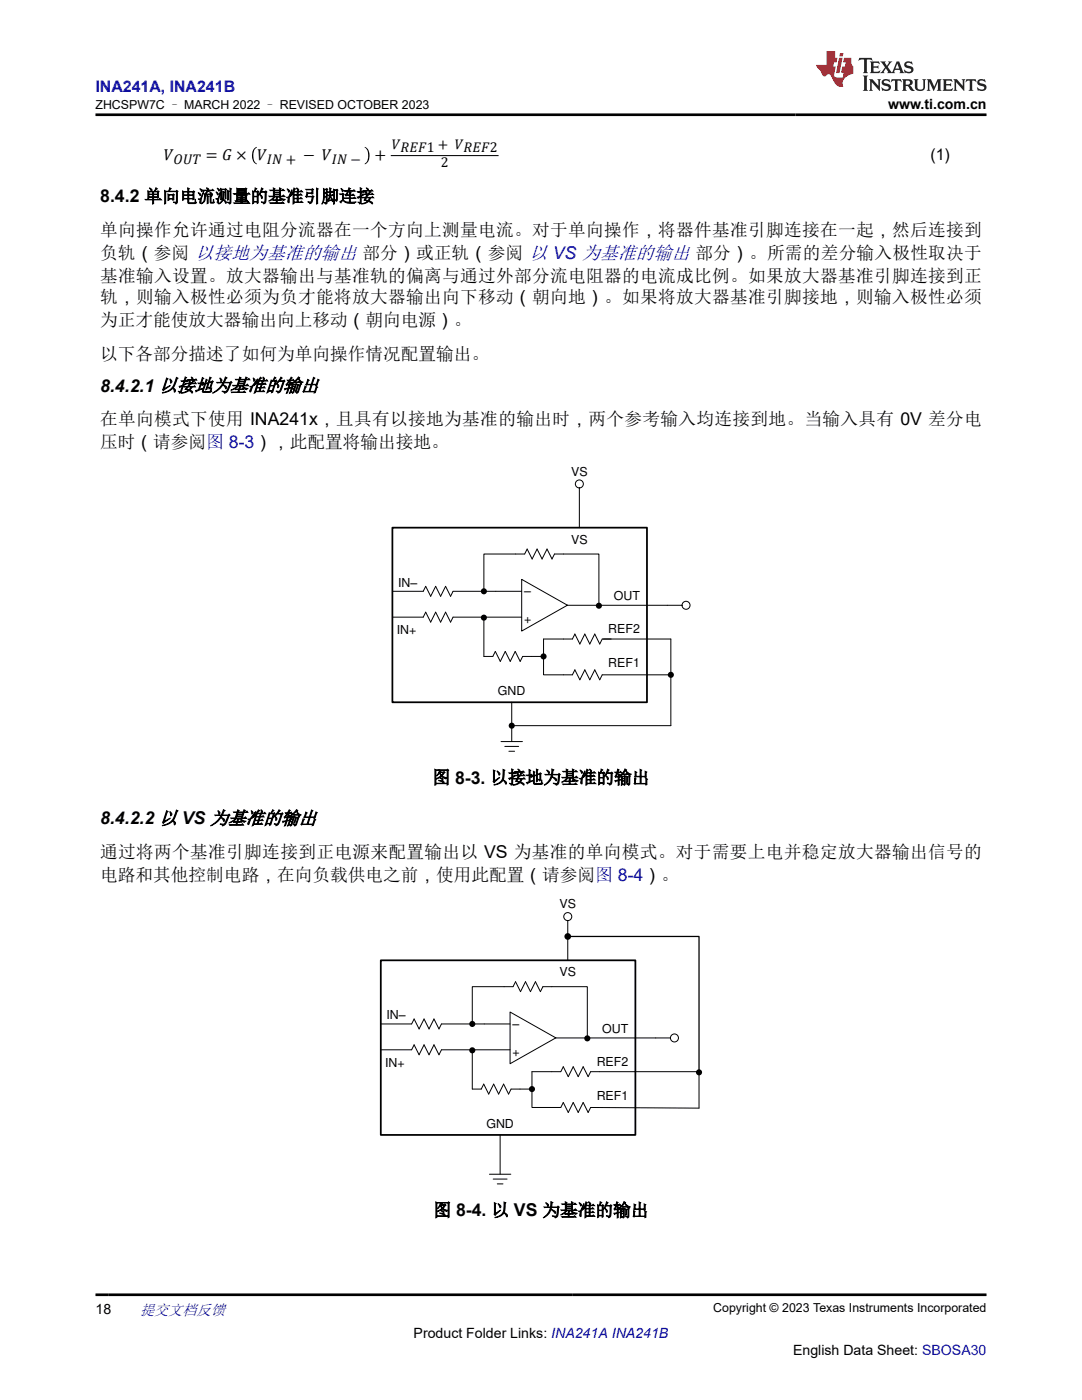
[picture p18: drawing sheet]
<svg xmlns="http://www.w3.org/2000/svg" width="216mm" height="279mm" viewBox="0 0 216 279" stroke-linecap="round" stroke-linejoin="round" font-family="sans-serif">
<defs><g id="words">
<g font-size="3.5">
<text x="20" y="40.4">8.4.2 单向电流测量的基准引脚连接</text>
<text x="20" y="47.1">单向操作允许通过电阻分流器在一个方向上测量电流。对于单向操作，将器件基准引脚连接在一起，然后连接到</text>
<text x="20" y="51.7">负轨（参阅 以接地为基准的输出 部分）或正轨（参阅 以 VS 为基准的输出 部分）。所需的差分输入极性取决于</text>
<text x="20" y="56.3">基准输入设置。放大器输出与基准轨的偏离与通过外部分流电阻器的电流成比例。如果放大器基准引脚连接到正</text>
<text x="20" y="65.1">为正才能使放大器输出向上移动（朝向电源）。</text>
<text x="20" y="60.5">轨，则输入极性必须为负才能将放大器输出向下移动（朝向地）。如果将放大器基准引脚接地，则输入极性必须</text>
<text x="20" y="71.8">以下各部分描述了如何为单向操作情况配置输出。</text>
<text x="20" y="78.1">8.4.2.1 以接地为基准的输出</text>
<text x="20" y="84.8">在单向模式下使用 INA241x，且具有以接地为基准的输出时，两个参考输入均连接到地。当输入具有 0V 差分电</text>
<text x="20" y="89.4">压时（请参阅图 8-3），此配置将输出接地。</text>
<text x="86.3" y="156.4">图 8-3. 以接地为基准的输出</text>
<text x="20" y="164.5">8.4.2.2 以 VS 为基准的输出</text>
<text x="20" y="171.2">通过将两个基准引脚连接到正电源来配置输出以 VS 为基准的单向模式。对于需要上电并稳定放大器输出信号的</text>
<text x="20" y="175.8">电路和其他控制电路，在向负载供电之前，使用此配置（请参阅图 8-4）。</text>
<text x="86.5" y="242.7">图 8-4. 以 VS 为基准的输出</text>
</g>
<text font-size="3.2" fill="#00f" x="19" y="18.3">INA241A, INA241B</text>
<g font-size="3.2">
<text x="32.7" y="31.9">V</text>
<text x="74.7" y="31.9">+</text>
<text x="185.7" y="32">(1)</text>
</g>
<text font-size="3" fill="#00f" x="27.9" y="262.4">提交文档反馈</text>
<g font-size="2.8">
<text x="177.2" y="21.7">www.ti.com.cn</text>
<text x="78.2" y="29.6">V</text>
<text x="87.4" y="29.6">+ V</text>
<text x="34.7" y="32.7">OUT = G × VIN + − VIN −</text>
<text x="79.9" y="30.4">REF1</text>
<text x="88" y="33.3">2</text>
<text x="92.5" y="30.4">REF2</text>
<text x="19" y="262.1">18</text>
<text x="82.5" y="266.9">Product Folder Links: INA241A INA241B</text>
<text x="158.3" y="270.3">English Data Sheet: SBOSA30</text>
</g>
<g font-size="2.5">
<text x="19" y="21.8">ZHCSPW7C – MARCH 2022 – REVISED OCTOBER 2023</text>
<text x="114" y="94.9">VS</text>
<text x="114" y="108.5">VS</text>
<text x="79.4" y="117.1">IN±</text>
<text x="104.6" y="118.7">±</text>
<text x="122.5" y="119.7">OUT</text>
<text x="104.6" y="124.3">+</text>
<text x="79.2" y="126.6">IN+</text>
<text x="121.4" y="126.3">REF2</text>
<text x="121.4" y="133.1">REF1</text>
<text x="99.4" y="138.8">GND</text>
<text x="111.6" y="181.3">VS</text>
<text x="111.6" y="194.9">VS</text>
<text x="77.1" y="203.4">IN±</text>
<text x="102.3" y="205.1">±</text>
<text x="120.2" y="206.1">OUT</text>
<text x="76.9" y="213">IN+</text>
<text x="102.3" y="210.7">+</text>
<text x="119.1" y="212.7">REF2</text>
<text x="119.1" y="219.5">REF1</text>
<text x="97.1" y="225.1">GND</text>
<text x="142.3" y="261.8">Copyright © 2023 Texas Instruments Incorporated</text>
</g>
</g></defs>
<path d="M50.7 29.7l.5-.4 .1 .1a2.17 2.17 0 0 0 0 3.3l-.1 .1a2.18 2.18 0 0 1-.5-3.1zM72.8 29.3a2.09 2.09 0 0 1 0 3.5v-.1a2.17 2.17 0 0 0 0-3.3z" fill="#000"/>
<path d="M78 31.1h21.5" fill="none" stroke="#000" stroke-width=".21"/>
<path d="M78.3 118h6.1l.5-1 1 2 1-2 1 2 1-2 1 2 .5-1h5.8M98.9 118h-2.3v-7.4h8.1l.5-1 1 2 1-2 1 2 1-2 .9 2 .5-1h8.9v10.3M78.3 123.2h6.1l.5-1 1 2 1-2 1 2 1-2 1 2 .5-1h6M96.6 123.3v7.7h1.7l.5-1 1 2 1-2 1 2 1-2 1 2 .5-1h1.8M108.5 131.2v3.5h5.7l.5-1 1 2 1-2 1 2 1-2 1 2 .5-1h13.7M112.4 127.5h1.8l.5-1 1 2 1-2 1 2 1-2 1 2 .5-1h1.8M113.2 120.8h19.9" fill="none" stroke="#000" stroke-width=".2"/>
<g fill="#000">
<circle cx="96.6" cy="118" r=".61"/>
<circle cx="96.6" cy="123.3" r=".61"/>
<circle cx="119.5" cy="120.9" r=".61"/>
<circle cx="133.9" cy="134.7" r=".61"/>
</g>
<path d="M78.3 105.3h50.8v34.9h-50.8z" fill="none" stroke="#000" stroke-width=".35"/>
<path d="M104.1 115.6l9.1 5.2-9.1 5.1z" fill="#fff"/>
<g fill="none" stroke="#000" stroke-width=".2">
<path d="M115.6 97.4v7.9M98.9 118h5.2M104.1 115.6l9.1 5.2-9.1 5.1zM96.6 123.2h7.5M112.4 127.5h-3.9v3.5h-2.4M113.2 120.8h.1M120.4 127.5h13.5v17.3h-31.8M133.1 120.8h3M100 148h4.2M100.7 149h2.8M101.5 149.9h1.2M102.1 140.2v7.8"/>
<path d="M76 204.4h6.1l.5-1 1 1.9 1-1.9 1 1.9 1-1.9 1 1.9 .5-.9h5.7M76 209.5h6.1l.5-1 1 2 1-2 1 2 1-2 1 2 .5-1h6M94.2 209.6v7.7h1.8l.5-.9 1 1.9 1-1.9 1 1.9 1-1.9 1 1.9 .5-.9 1.8-.1M96.6 204.4h-2.4v-7.5h8.2l.5-1 1 2 1-2 .9 2 1-2 1 2 .5-1h8.9v10.3M106.1 217.6v3.4h5.8l.5-1 1 2 1-2 1 2 1-2 1 2 .5-1 21.6 .2M110.1 213.9h1.8l.5-1 1 2 1-2 1 2 1-2 1 2 .5-1h1.7M110.9 207.1h19.9"/>
<circle cx="115.6" cy="96.6" r=".8"/>
<circle cx="136.9" cy="120.8" r=".8"/>
</g>
<g fill="#000">
<circle cx="108.5" cy="131" r=".61"/>
<circle cx="102.1" cy="144.8" r=".61"/>
<circle cx="94.2" cy="204.4" r=".61"/>
<circle cx="94.2" cy="209.6" r=".61"/>
<circle cx="117.2" cy="207.2" r=".61"/>
</g>
<path d="M76 191.7h50.8v34.8h-50.8z" fill="none" stroke="#000" stroke-width=".35"/>
<path d="M101.8 202l9.1 5.1-9.1 5.2z" fill="#fff"/>
<g fill="none" stroke="#000" stroke-width=".2">
<path d="M113.3 183.7v8M94.3 209.5h7.5M96.6 204.4h5.2M101.8 202l9.1 5.1-9.1 5.2zM110.1 213.9h-4v3.4h-2.3M110.9 207.1h.1M119.6 213.9h19.9v7.3M130.8 207.1h3M97.7 234.3h4.2M98.4 235.3h2.8M99.2 236.3h1.2M99.8 226.5v7.8"/>
<circle cx="113.3" cy="182.9" r=".8"/>
<circle cx="134.6" cy="207.1" r=".8"/>
</g>
<g fill="#000">
<circle cx="113.3" cy="186.9" r=".67"/>
<circle cx="106.1" cy="217.4" r=".61"/>
<circle cx="139.5" cy="214" r=".61"/>
</g>
<path d="M113.3 186.9h26.2v27.1" fill="none" stroke="#000" stroke-width=".25"/>
<path d="M171.5 11.6l-.2 .5 .5-.2h.6v.1v2.2l-.2 .4h1l-.2-.4v-2.2v-.1h.5l.5 .2-.1-.5zM173.6 12.3l.2 .4v1.5l-.2 .4h1.9l.1-.6a1.08 1.08 0 0 1-1.3 .2v-.7h.6l.4 .2v-.7l-.4 .2h-.6v-.5l.2-.2a1 1 0 0 1 1 .3l-.1-.5zM175.7 12.3l.9 1.1-1 1.2h.9l-.2-.2 .5-.8 .4 .8-.2 .2h1.6l-.2-.2 .2-.5h.9l.1 .5-.1 .2h.9l-.2-.3-.8-2h-.5l-.9 2.2-.9-1.1 .9-1.1h-.8l.2 .2-.4 .6-.4-.6 .2-.2zM179 12.7l.4 1h-.7zM180.7 12.4a.65 .65 0 0 0-.2 .7 .65 .65 0 0 0 .6 .5l.6 .1 .1 .3a.79 .79 0 0 1-.7 .4 .79 .79 0 0 1-.7-.5l.1 .7 .2-.1a.93 .93 0 0 0 1.1 .1 .93 .93 0 0 0 .4-1 1.46 1.46 0 0 0-1.2-.6l-.1-.3a1.09 1.09 0 0 1 1.2 .2l-.2-.6-.1 .1-.5-.2zM172.2 15.1l.2 .4v2.2l-.2 .4h1l-.2-.4v-2.2l.2-.4zM173.4 15.8l.2 .4v1.5l-.2 .4h.8l-.3-.4 .1-1.3 1.6 1.8v-2l.2-.4h-.7l.1 .2 .1 1.1-1.2-1.3zM176.2 15.9a.65 .65 0 0 0-.2 .8 .65 .65 0 0 0 .6 .4l.6 .2 .1 .2a.79 .79 0 0 1-.7 .4 .79 .79 0 0 1-.7-.5l.1 .7 .2-.1a.93 .93 0 0 0 1.1 .1 .93 .93 0 0 0 .4-.9 1.46 1.46 0 0 0-1.2-.6l-.1-.4a1.09 1.09 0 0 1 1.2 .2l-.1-.6-.2 .1-.5-.1zM177.9 15.8l-.1 .6a.63 .63 0 0 1 .8-.3v1.6l-.3 .4h1l-.2-.4v-1.6a.66 .66 0 0 1 .8 .3l-.1-.6zM180 15.8l.2 .4v1.5l-.2 .4h1l-.2-.2-.1-.7h.5l.1 .2a.79 .79 0 0 0 1.2 .6l-1-.9a.61 .61 0 0 0 .6-.6 .61 .61 0 0 0-.5-.7zM180.8 16.1h.1a.47 .47 0 0 1 .5 .1 .47 .47 0 0 1 .1 .5l-.1 .1-.7 .1zM182.3 15.8l.2 .2a2.27 2.27 0 0 0 .4 2 1.04 1.04 0 0 0 1.7-.7v-1.3l.2-.2h-.8l.2 .4v1.1a.6 .6 0 0 1-.6 .6 .6 .6 0 0 1-.6-.6v-1.1l.3-.4zM184.9 15.8l.2 .4v1.5l-.2 .4h.8l-.3-.4v-1.4l.9 1.9 .9-1.9v1.4l-.3 .4h1l-.2-.4v-1.5l.2-.4h-.8l-.7 1.5-.6-1.5zM188.1 15.8l.2 .4v1.5l-.2 .4h1.9l.1-.6a1.09 1.09 0 0 1-1.3 .2v-.7h.6l.4 .2v-.6l-.4 .2h-.6v-.6l.2-.1a1.01 1.01 0 0 1 1 .3l-.1-.6zM190.2 15.8l.3 .4v1.5l-.3 .4h.8l-.2-.4v-1.3l1.6 1.8v-2l.2-.4h-.7l.2 .2v1.1l-1.2-1.3zM192.8 15.8l-.1 .6a.63 .63 0 0 1 .8-.3v1.6l-.3 .4h1l-.2-.4v-1.6a.66 .66 0 0 1 .8 .3l-.1-.6zM195.2 15.9a.65 .65 0 0 0-.2 .8 .65 .65 0 0 0 .6 .4l.6 .2 .2 .2a.79 .79 0 0 1-.7 .4 .79 .79 0 0 1-.7-.5l.1 .7 .2-.1a.93 .93 0 0 0 1 .1 .93 .93 0 0 0 .5-.9 1.46 1.46 0 0 0-1.3-.6v-.4a1.09 1.09 0 0 1 1.2 .2l-.2-.6-.2 .1-.5-.1z" fill="#231f20"/>
<path d="M164.9 10.2v2.8h-2l.1 .3 .8 1a.95 .95 0 0 0 1 .9 .59 .59 0 0 1 .5-.4 .59 .59 0 0 1 .5 .4l.4 .7a1.59 1.59 0 0 0 2.1 1.4 1.61 1.61 0 0 1 1-2.3l1-.3-.1-1.5a1.59 1.59 0 0 1-.3-1.7h-1.5l-.2 .9h.6l-.2 .9h-.5l-.2 1v.2l.4 .1-.1 .9h-.7a.73 .73 0 0 1-1-.7l.3-1.5h-.5l.1-.9h.5l.2-.9h-.5v-1.3zM167.4 11.5l-.6 3.1h.7l.6-3.1zM167.6 10.6l-.1 .6h.7l.1-.6z" fill="#ed1c24"/>
<path d="M19 22.9h177.8M19 258.4h177.8" fill="none" stroke="#000" stroke-width=".53"/>
<use href="#words"/>
</svg>
